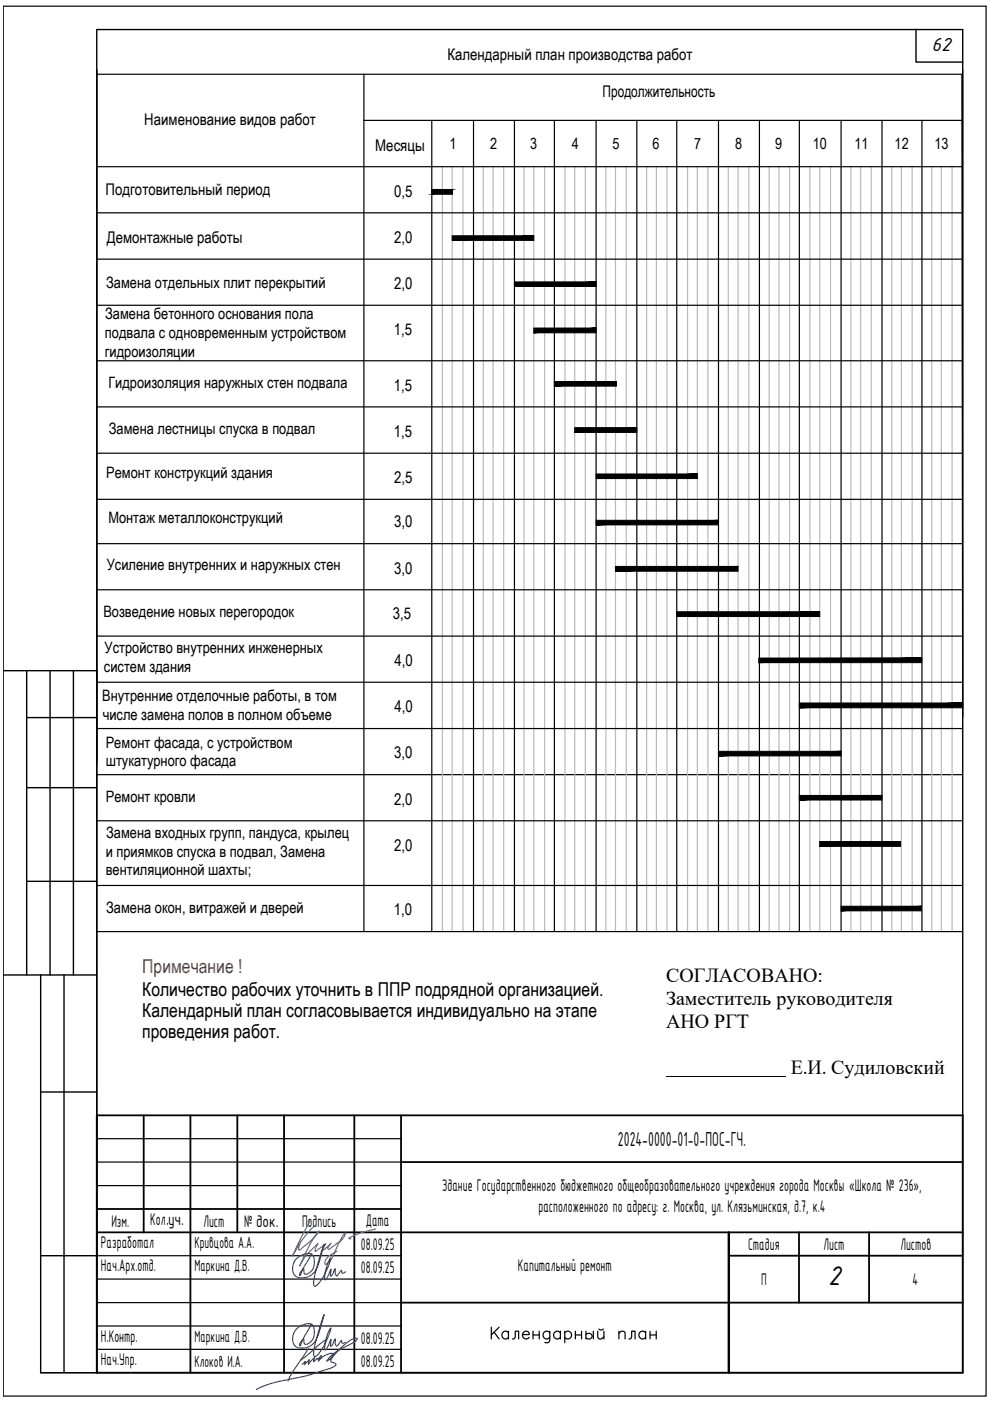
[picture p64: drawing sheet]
<svg xmlns="http://www.w3.org/2000/svg" width="210mm" height="297mm" viewBox="0 0 210 297" stroke-linecap="round" stroke-linejoin="round" font-family="sans-serif">
<defs><g id="words">
<text font-size="6.2" x="175.6" y="272.5">2</text>
<text font-size="4.6" x="131" y="242.9">2024-0000-01-0-ПОС-ГЧ.</text>
<text font-size="4.3" x="197.5" y="10.8">62</text>
<g font-size="4.2">
<text x="141.2" y="208.2">СОГЛАСОВАНО:</text>
<text x="141.2" y="213.1">Заместитель руководителя</text>
<text x="141.2" y="217.9">АНО РГТ</text>
<text x="167.6" y="227.7">Е.И. Судиловский</text>
</g>
<text font-size="4.1" fill="#f00" x="30.2" y="206.2">Примечание !</text>
<g font-size="4.1">
<text x="30.2" y="211.1">Количество рабочих уточнить в ППР подрядной организацией.</text>
<text x="30.2" y="215.6">Календарный план согласовывается индивидуально на этапе</text>
<text x="30.2" y="220.1">проведения работ.</text>
</g>
<g font-size="3.8">
<text x="93.8" y="252.4">Здание Государственного бюджетного общеобразовательного учреждения города Москвы «Школа № 236»,</text>
<text x="114.2" y="256.9">расположенного по адресу: г. Москва, ул. Клязьминская, д.7, к.4</text>
<text x="23.6" y="260.1">Изм.</text>
<text x="31.9" y="259.7">Колуч.</text>
<text x="35.1" y="259.7">.</text>
<text x="43.1" y="260.1">Лист</text>
<text x="51.8" y="260.1">№ док.</text>
<text x="64" y="260.1">Подпись</text>
<text x="77.5" y="259.8">Дата</text>
<text x="21.4" y="269.6">Нач.Арх.отд.</text>
<text x="21.4" y="264.6">Разработал</text>
<text x="76.5" y="265">08.09.25</text>
<text x="76.5" y="270">08.09.25</text>
<text x="109.8" y="269.6">Капитальный ремонт</text>
<text x="158.6" y="265">Стадия</text>
<text x="174.6" y="265">Лист</text>
<text x="190.9" y="265">Листов</text>
<text x="161.4" y="272.5">П</text>
<text x="193.5" y="272.5">4</text>
<text x="21.4" y="284.5">Н.Контр.</text>
<text x="76.5" y="284.9">08.09.25</text>
<text x="21.4" y="289.4">Нач.Упр.</text>
<text x="76.5" y="289.8">08.09.25</text>
</g>
<g font-size="3.7">
<text x="41.2" y="269.6">Маркина Д.В.</text>
<text x="41.2" y="264.6">Кривцова А.А.</text>
<text x="41.2" y="284.4">Маркина Д.В.</text>
<text x="41.2" y="289.8">Клоков И.А.</text>
</g>
<g font-size="3.4">
<text x="94.9" y="12.8">Календарный план производства работ</text>
<text x="127.8" y="20.6">Продолжительность</text>
<text x="30.6" y="26.4">Наименование видов работ</text>
<text x="79.6" y="32">Месяцы</text>
<text x="22.4" y="41.3">Подготовительный период</text>
<text x="83.6" y="41.7">0,5</text>
<text x="22.6" y="51.6">Демонтажные работы</text>
<text x="83.6" y="51.5">2,0</text>
<text x="83.6" y="61.3">2,0</text>
<text x="83.5" y="71.1">1,5</text>
<text x="83.5" y="82.8">1,5</text>
<text x="83.5" y="92.7">1,5</text>
<text x="83.6" y="102.4">2,5</text>
<text x="83.6" y="111.8">3,0</text>
<text x="83.6" y="121.7">3,0</text>
<text x="83.3" y="131.2">3,5</text>
<text x="83.6" y="141.2">4,0</text>
<text x="83.6" y="151">4,0</text>
<text x="83.6" y="160.8">3,0</text>
<text x="83.6" y="170.6">2,0</text>
<text x="83.6" y="180.4">2,0</text>
<text x="83.5" y="194.1">1,0</text>
</g>
<g font-size="3.3">
<text x="95.3" y="31.6">1</text>
<text x="103.9" y="31.6">2</text>
<text x="112.4" y="31.6">3</text>
<text x="121.3" y="31.6">4</text>
<text x="129.9" y="31.6">5</text>
<text x="138.3" y="31.6">6</text>
<text x="147.2" y="31.6">7</text>
<text x="155.9" y="31.6">8</text>
<text x="164.3" y="31.6">9</text>
<text x="172.3" y="31.6">10</text>
<text x="181.2" y="31.6">11</text>
<text x="189.7" y="31.6">12</text>
<text x="198.1" y="31.6">13</text>
<text x="22.5" y="61.1">Замена отдельных плит перекрытий</text>
<text x="22.3" y="71.7">подвала с одновременным устройством</text>
<text x="22.3" y="67.7">Замена бетонного основания пола</text>
<text x="22.3" y="75.7">гидроизоляции</text>
<text x="23" y="82.2">Гидроизоляция наружных стен подвала</text>
<text x="23.1" y="92.1">Замена лестницы спуска в подвал</text>
<text x="22.5" y="101.3">Ремонт конструкций здания</text>
<text x="23" y="110.9">Монтаж металлоконструкций</text>
<text x="22.6" y="120.8">Усиление внутренних и наружных стен</text>
<text x="21.9" y="130.8">Возведение новых перегородок</text>
<text x="22" y="142.4">систем здания</text>
<text x="22.2" y="138.4">Устройство внутренних инженерных</text>
<text x="21.7" y="148.6">Внутренние отделочные работы, в том</text>
<text x="21.8" y="152.6">числе замена полов в полном объеме</text>
<text x="22.4" y="158.5">Ремонт фасада, с устройством</text>
<text x="22.4" y="162.5">штукатурного фасада</text>
<text x="22.4" y="170">Ремонт кровли</text>
<text x="22.5" y="177.6">Замена входных групп, пандуса, крылец</text>
<text x="22.4" y="181.6">и приямков спуска в подвал, Замена</text>
<text x="22.4" y="185.6">вентиляционной шахты;</text>
<text x="22.5" y="193.5">Замена окон, витражей и дверей</text>
</g>
</g></defs>
<!-- layer: 0 -->
<g fill="none" stroke="#000" stroke-width=".25">
<path d="M.7 1.3h208.4v294.7h-208.4M20.5 14.9v146.9M77.2 15.7v181.8M204.1 14.9v137.1l-.2-136.3h-183.4M20.5 35.3h183.4M77.2 25.5h126.7M91.5 25.5v172M100.4 25.5v172M109.1 25.5v172M117.5 25.5v172M126.4 25.5v172M135 25.5v172"/>
<path d="M143.5 25.5v172M152.3 25.5v172M161 25.5v172M169.5 25.5v172M178.3 25.5v172M187 25.5v172M195.5 25.5v172M20.5 45.1h183.4M20.5 54.9h183.4M20.5 76.5h183.4M20.5 64.7h183.4M20.5 96.1h183.4"/>
<path d="M20.5 86.3h183.4M20.5 105.9h183.4M20.5 115.3h183.4M20.5 134.9h183.4M20.5 125h183.4M20.5 154.5h183.4M20.5 144.6h183.4M20.5 164.2h183.4M20.5 174h183.4M20.5 187.7h183.4M20.5 197.5h183.4M8.6 291h195.5"/>
</g>
<path d="M20.5 236.5v54.5" fill="none" stroke="#000" stroke-width=".3"/>
<!-- layer: 0 -->
<path d="M.7 142.2h19.8v148.8h-11.9v-84.3M5.7 142.2v64.5M5.7 152.1h14.8M10.6 142.2v64.5M15.6 142.2v64.5M5.7 167h14.8M5.7 186.9h14.8M.7 206.7h19.8M13.6 206.7v84.3M8.6 231.5h11.9M8.6 266.2h11.9M20.5 286.1v-279.8h183.6v284.7" fill="none" stroke="#000" stroke-width=".3"/>
<path d="M.7 1.3v294.7" fill="none" stroke="#000" stroke-width=".21"/>
<path d="M194.2 6.2v7h9.9" fill="none" stroke="#000" stroke-width=".3"/>
<g fill="none" stroke="#000" stroke-width=".25">
<path d="M104.2 281.4v2.5M104.8 282.4l1 1.5M105.8 281.4l-1.6 1.6M107.8 282.6a.79 .79 0 0 0-1.1-.1 .79 .79 0 0 0 0 1.1 .79 .79 0 0 0 1.1-.1M107.8 282.2v1.7M108.7 283.9l.4-.1 .1-.4v-1.2h.8v1.7M110.8 283h1.4a.77 .77 0 0 0-1.1-.7 .77 .77 0 0 0-.2 1.2 .78 .78 0 0 0 1.3 0M113 283h1.3M113 282.2v1.7M114.3 282.2v1.7M116.6 282.6a.81 .81 0 0 0-1.2-.1 .81 .81 0 0 0 0 1.2 .81 .81 0 0 0 1.2-.2M116.6 282.2v1.9l-.2 .4a.73 .73 0 0 1-.9 .1"/>
<path d="M118.8 282.6a.81 .81 0 0 0-1.2-.1 .81 .81 0 0 0 0 1.2 .81 .81 0 0 0 1.2-.2M118.8 282.2v1.7M119.7 282.6a.81 .81 0 0 1 1.2-.1 .81 .81 0 0 1 0 1.2 .81 .81 0 0 1-1.2-.2M119.7 282.2v2.5M122 283h1.3M122 282.2v1.7M123.3 282.2v1.7M124.2 283a.66 .66 0 0 1 1.1-.2 .66 .66 0 0 1-.2 1.1h-.5l-.4-.3M124.2 282.2v1.7M125.8 282.2v1.7M126.7 282.2l.2 1.6 .6 .1 .5-.5M127 281.8l.3 .2 .6-.2"/>
<path d="M128 282.2v1.7M131.2 282.7l.4-.3a.62 .62 0 0 1 .9 .2v1.3M131.2 282.2v1.7M133.3 283.9l.5-.1 .1-.4v-1.2h.7v1.7M136.9 282.6a.81 .81 0 0 0-1.2-.1 .81 .81 0 0 0 0 1.2 .81 .81 0 0 0 1.2-.2M136.9 282.2v1.7M137.8 283h1.3M137.8 282.2v1.7M139.1 282.2v1.7"/>
</g>
<!-- layer: 0 -->
<g fill="none" stroke="#bababa" stroke-width=".25">
<path d="M93.8 35.3v162.2M95.9 35.3v162.2M98.2 35.3v162.2M102.5 35.3v162.2M104.5 35.3v162.2M106.8 35.3v162.2M111.1 35.3v162.2M113.2 35.3v162.2M115.5 35.3v162.2M119.8 35.3v162.2M121.9 35.3v162.2M124.1 35.3v162.2"/>
<path d="M128.5 35.3v162.2M130.5 35.3v162.2M132.8 35.3v162.2M137.1 35.3v162.2M139.2 35.3v162.2M141.4 35.3v162.2M145.8 35.3v162.2M147.9 35.3v162.2M150.1 35.3v162.2M154.4 35.3v162.2M156.5 35.3v162.2M158.8 35.3v162.2"/>
<path d="M163.1 35.3v162.2M165.2 35.3v162.2M167.4 35.3v162.2M171.7 35.3v162.2M173.8 35.3v162.2M176.1 35.3v162.2M180.4 35.3v162.2M182.5 35.3v162.2M184.7 35.3v162.2M189.1 35.3v162.2M191.1 35.3v162.2M193.4 35.3v162.2"/>
<path d="M197.5 35.3v162.2M199.6 35.3v162.2M201.9 35.3v162.2"/>
</g>
<g fill="#000" stroke="#000" stroke-width=".21">
<path d="M91.5 40.2v1l4.5-1zM91.5 41.2l4.5-1v1z"/>
<path d="M95.9 50v1l17.3-1zM95.9 51l17.3-1v1z"/>
<path d="M109.1 59.8v.9l17.3-.9zM109.1 60.7l17.3-.9v.9z"/>
<path d="M113.2 69.5v1.1l13.2-1.1zM113.2 70.6l13.2-1.1v1.1z"/>
<path d="M117.5 80.9v1l13.2-1zM117.5 81.9l13.2-1v1z"/>
<path d="M121.9 90.7v1l13.1-1zM121.9 91.7l13.1-1v1z"/>
<path d="M126.4 100.5v1l21.5-1zM126.4 101.5l21.5-1v1z"/>
<path d="M126.4 110.3v1l25.9-1zM126.4 111.3l25.9-1v1z"/>
<path d="M130.5 120.1v1l26-1zM130.5 121.1l26-1v1z"/>
<path d="M143.5 130.7h30.3v-1zM143.5 129.7h30.3l-30.3 1z"/>
<path d="M169.5 149v1.1l34.6-1.1zM169.5 150.1l34.6-1.1v1.1z"/>
<path d="M160.9 140.5h34.5v-1zM160.9 139.5h34.5l-34.5 1z"/>
<path d="M169.5 168.6v1l17.5-1zM169.5 169.6l17.5-1v1z"/>
<path d="M173.8 178.4v1l17.1-1zM173.8 179.4l17.1-1v1z"/>
<path d="M152.3 160.3h26v-1zM152.3 159.3h26l-26 1z"/>
<path d="M178.3 192.1v1l17-1zM178.3 193.1l17-1v1z"/>
</g>
<!-- layer: Shtamp -->
<path d="M20.5 251.4h64.5M20.5 246.4h64.5M20.5 241.4h64.5M20.5 266.2h64.5M20.5 271.2h64.5M20.5 276.2h64.5M20.5 281.1h64.5M20.5 286.1h64.5" fill="none" stroke="#000" stroke-width=".25"/>
<g fill="none" stroke="#000" stroke-width=".38">
<path d="M20.5 236.5h183.6v54.5h-183.6zM30.5 236.5v24.8M40.4 236.5v54.5M50.3 236.5v24.8M60.2 236.5v54.5M75.1 236.5v54.5M85 236.5v54.5M20.5 256.3h64.5M85 246.4h119.1M20.5 261.3h183.6M85 276.2h119.1M154.5 266.2h49.6"/>
<path d="M169.4 261.3v14.9M184.3 261.3v14.9M154.5 291v-29.7v29.7"/>
</g>
<path d="M66 265.9l-1.4 2.4-1 2.2a1.36 1.36 0 0 1 .8-1.5 1.16 1.16 0 0 0 .3 1.2 2.42 2.42 0 0 0 1.9-3.2 1.18 1.18 0 0 0-1.5-1.2 3 3 0 0 0-2.5 4.8 3.3 3.3 0 0 0 4.8-2.3l1.3-4.4-.6 1.5a21.8 21.8 0 0 0-1.6 7.1l.3 .2a8.8 8.8 0 0 0 3.1-5l.2-1-.6 1-.6 2-.1 1.1 .1 .6a4.4 4.4 0 0 0 1.2-2.2v1.4a1.56 1.56 0 0 0 .8-1.4l.2-.2v.9l.3 .7 1-1.3 .2 .7 .7-.3M64.1 289.3l.7-.6-.3 .6 1.1-1-.2 1 1.3-1.5-.3 .9 .8-.7 .1 .2 .8-.8-.6 1.2a3.7 3.7 0 0 1 2.9-1.6 1.17 1.17 0 0 1-.9 1.5l-.3 .1 .6-.7a21 21 0 0 1 5.3-3.3l.7-.8h-.6a7.5 7.5 0 0 0-3.6 2.7l-1.2 1.4-.3 .6 .2 .3 .8 .3a.51 .51 0 0 1-.3 .7l-5.9 1.9a52.4 52.4 0 0 0-8.4 1.9l-2.2 1M65.4 285.9l-1.1 1.7a23.8 23.8 0 0 0-3.3 5.2M66 280.8l-2.4 4.6a1.44 1.44 0 0 1 .8-1.6l.1 .9a.46 .46 0 0 0 .7 .3 2.85 2.85 0 0 0 1-4.2 3.2 3.2 0 0 0-4.2 2.8 1.75 1.75 0 0 0 2 2.2 3.4 3.4 0 0 0 3.4-2.6l1.3-4.4-.6 1.5a21.8 21.8 0 0 0-1.6 7.1l.3 .2a6.9 6.9 0 0 0 2.7-3.9l.6-2.1-.6 1-.6 2-.1 1.1 .1 .6a4.6 4.6 0 0 0 1.3-2.3l-.1 1.4a1.57 1.57 0 0 0 .8-1.3l.2-.2v.9l.3 .6 .9-1.2 .3 .6 .7-.2M69.1 284.1l-5.3 4.3" fill="none" stroke="#0037dd" stroke-width=".25"/>
<path d="M65.7 258.9l-2.5 4.8-1.2 2.7 .2-.3a21.1 21.1 0 0 1 4.6-6.3M63.7 263.3a2.21 2.21 0 0 0-.3 1.7h.1a18.9 18.9 0 0 0 4.1-4 24.9 24.9 0 0 0-4.1 7.4 13.4 13.4 0 0 1 3.9-4.7l-.6 1.2v.4l2.3-1.6-.5 .8-.2 .6 1.8-1.5-.7 1v.2l.3 .1 1.1-.8a5 5 0 0 0 2.3-2.3v-.4a15.9 15.9 0 0 0-2.5 4.7 2.74 2.74 0 0 1-1.8 2l.2-1.1a4.8 4.8 0 0 1 2.4-1.7M79.7 260.6a14.2 14.2 0 0 0-5.8 2h.5" fill="none" stroke="#33f" stroke-width=".25"/>
<path d="M141.1 228.2h25.4" fill="none" stroke="#000" stroke-width=".21"/>
<use href="#words"/>
</svg>
